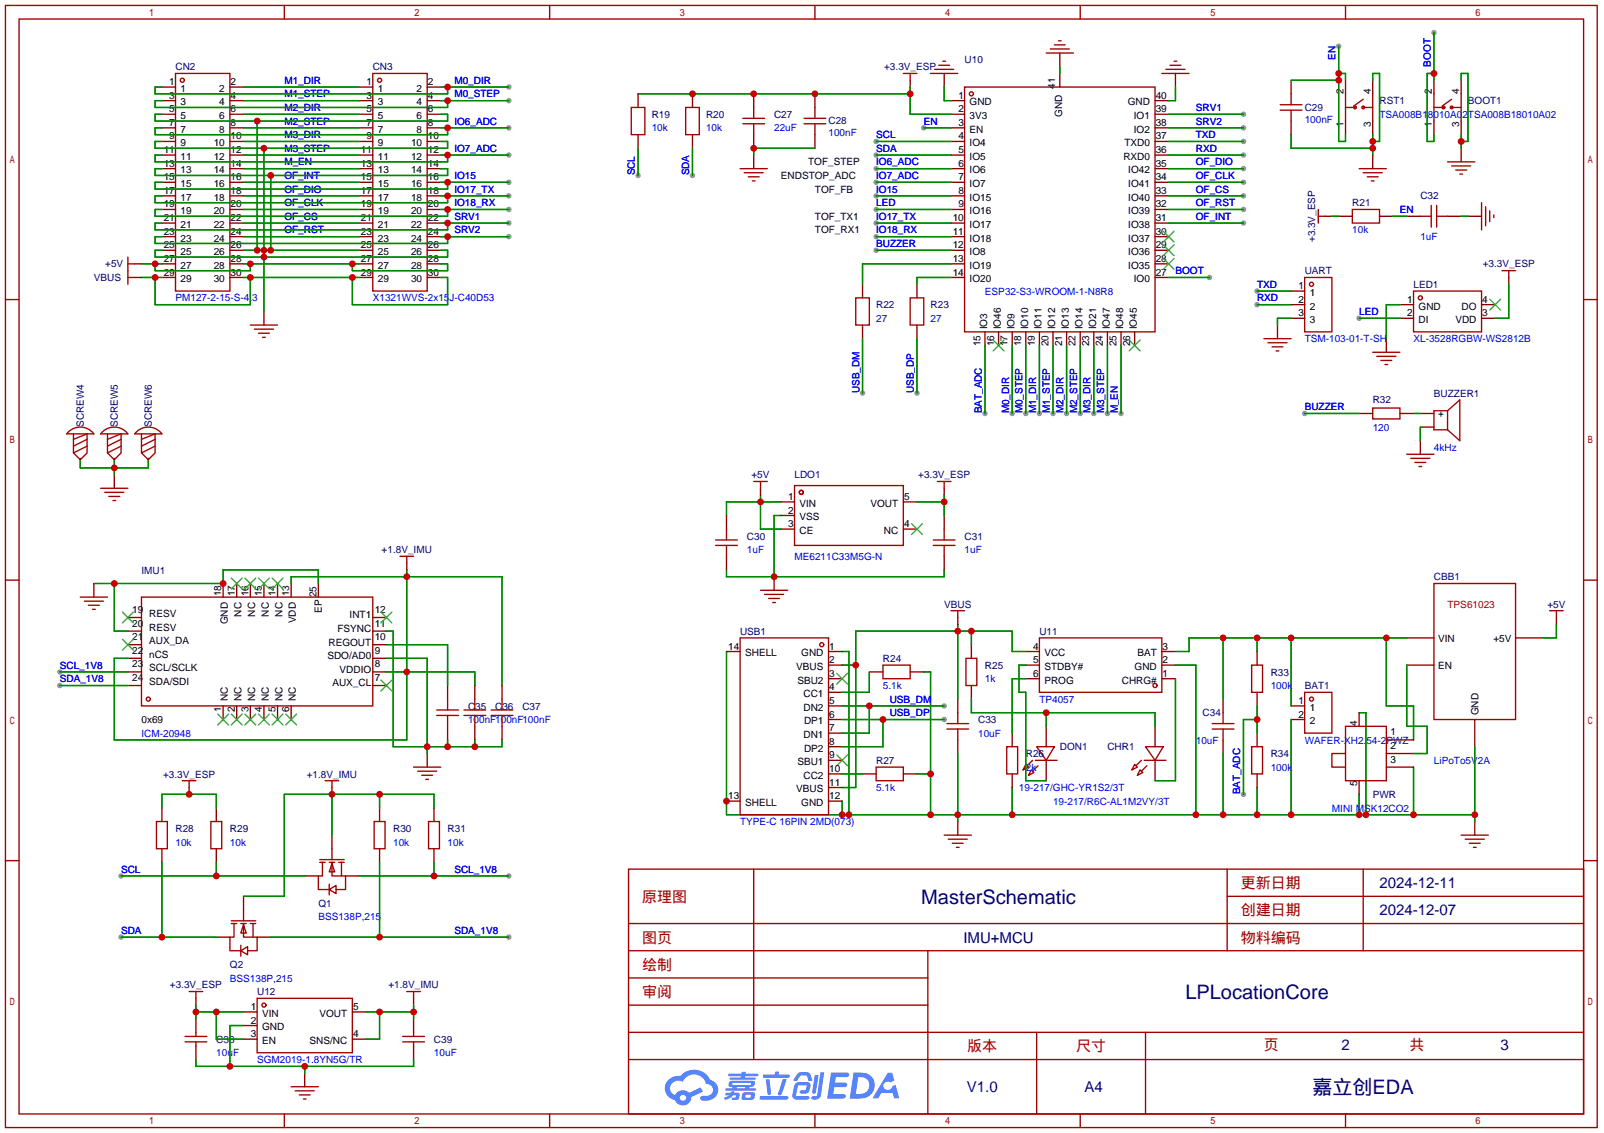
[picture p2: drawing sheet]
<svg xmlns="http://www.w3.org/2000/svg" width="299mm" height="212mm" viewBox="0 0 299 212" stroke-linecap="round" stroke-linejoin="round" font-family="sans-serif">
<defs><g id="words">
<g font-size="3.7" fill="#000080">
<text x="172" y="168.7">MasterSchematic</text>
<text x="221.3" y="186.5">LPLocationCore</text>
<text x="245.1" y="204.3">嘉立创EDA</text>
</g>
<g font-size="2.8" fill="#a00000">
<text x="231.6" y="165.9">更新日期</text>
<text x="119.9" y="168.4">原理图</text>
<text x="231.6" y="170.9">创建日期</text>
<text x="119.9" y="176">图页</text>
<text x="231.6" y="176">物料编码</text>
<text x="119.9" y="181.1">绘制</text>
<text x="119.9" y="186.2">审阅</text>
<text x="180.6" y="196.3">版本</text>
<text x="200.9" y="196.3">尺寸</text>
<text x="236" y="196.1">页</text>
<text x="263.1" y="196.1">共</text>
</g>
<g font-size="2.8" fill="#000080">
<text x="257.6" y="165.9">2024-12-11</text>
<text x="257.6" y="170.9">2024-12-07</text>
<text x="179.9" y="176">IMU+MCU</text>
<text x="250.4" y="196.1">2</text>
<text x="280.1" y="196.1">3</text>
<text x="180.5" y="204">V1.0</text>
<text x="202.5" y="204">A4</text>
</g>
<g font-size="1.9" fill="#000080">
<text x="180.1" y="11.8">U10</text>
<text x="32.8" y="13.1">CN2</text>
<text x="69.6" y="13.1">CN3</text>
<text x="165.1" y="13.1">+3.3V_ESP</text>
<text x="121.7" y="22">R19</text>
<text x="131.8" y="22">R20</text>
<text x="144.5" y="22">C27</text>
<text x="154.7" y="23.2">C28</text>
<text x="243.6" y="20.6">C29</text>
<text x="257.6" y="19.5">RST1</text>
<text x="274.1" y="19.5">BOOT1</text>
<text x="252.5" y="38.5">R21</text>
<text x="265.2" y="37.2">C32</text>
<text x="245.5" y="45.2" transform="rotate(-90 245.5 45.2)">+3.3V_ESP</text>
<text x="17.5" y="52.5">VBUS</text>
<text x="19.6" y="49.9">+5V</text>
<text x="243.6" y="51.2">UART</text>
<text x="263.9" y="53.8">LED1</text>
<text x="276.8" y="49.9">+3.3V_ESP</text>
<text x="163.6" y="57.6">R22</text>
<text x="173.7" y="57.6">R23</text>
<text x="256.3" y="75.3">R32</text>
<text x="267.7" y="74.1">BUZZER1</text>
<text x="15.7" y="79.8" transform="rotate(-90 15.7 79.8)">SCREW4</text>
<text x="22" y="79.8" transform="rotate(-90 22 79.8)">SCREW5</text>
<text x="28.4" y="79.8" transform="rotate(-90 28.4 79.8)">SCREW6</text>
<text x="140.3" y="89.3">+5V</text>
<text x="148.3" y="89.3">LDO1</text>
<text x="171.4" y="89.3">+3.3V_ESP</text>
<text x="139.4" y="100.7">C30</text>
<text x="180.1" y="100.7">C31</text>
<text x="26.4" y="107.1">IMU1</text>
<text x="71.3" y="103.3">+1.8V_IMU</text>
<text x="176.3" y="113.4">VBUS</text>
<text x="267.7" y="108.4">CBB1</text>
<text x="288.9" y="113.4">+5V</text>
<text x="138.2" y="118.5">USB1</text>
<text x="194.1" y="118.5">U11</text>
<text x="164.8" y="123.6">R24</text>
<text x="183.9" y="124.9">R25</text>
<text x="237.2" y="126.1">R33</text>
<text x="243.6" y="128.7">BAT1</text>
<text x="87.4" y="132.5">C35</text>
<text x="92.5" y="132.5">C36</text>
<text x="97.5" y="132.5">C37</text>
<text x="182.6" y="135">C33</text>
<text x="224.5" y="133.8">C34</text>
<text x="163.6" y="142.7">R27</text>
<text x="191.5" y="141.4">R26</text>
<text x="197.9" y="140.1">DON1</text>
<text x="206.8" y="140.1">CHR1</text>
<text x="237.2" y="141.4">R34</text>
<text x="30.5" y="145.2">+3.3V_ESP</text>
<text x="57.3" y="145.2">+1.8V_IMU</text>
<text x="256.3" y="149">PWR</text>
<text x="32.8" y="155.4">R28</text>
<text x="42.9" y="155.4">R29</text>
<text x="73.4" y="155.4">R30</text>
<text x="83.6" y="155.4">R31</text>
<text x="59.4" y="169.3">Q1</text>
<text x="31.7" y="184.6">+3.3V_ESP</text>
<text x="42.9" y="180.8">Q2</text>
<text x="48" y="185.8">U12</text>
<text x="72.5" y="184.6">+1.8V_IMU</text>
<text x="40.4" y="194.7">C38</text>
<text x="81" y="194.7">C39</text>
</g>
<g font-size="1.9" fill="#00f">
<text x="249.3" y="11.2" transform="rotate(-90 249.3 11.2)">EN</text>
<text x="53.1" y="15.7">M1_DIR</text>
<text x="84.8" y="15.7">M0_DIR</text>
<text x="267.1" y="12.4" transform="rotate(-90 267.1 12.4)">BOOT</text>
<text x="53.1" y="23.3">M2_STEP</text>
<text x="53.1" y="20.7">M2_DIR</text>
<text x="53.1" y="18.2">M1_STEP</text>
<text x="84.8" y="18.2">M0_STEP</text>
<text x="84.8" y="23.3">IO6_ADC</text>
<text x="172.5" y="23.3">EN</text>
<text x="223.3" y="20.7">SRV1</text>
<text x="223.3" y="23.3">SRV2</text>
<text x="243.6" y="22.9">100nF</text>
<text x="257.6" y="22">TSA008B18010A02</text>
<text x="274.1" y="22">TSA008B18010A02</text>
<text x="53.1" y="28.4">M3_STEP</text>
<text x="53.1" y="25.8">M3_DIR</text>
<text x="84.8" y="28.4">IO7_ADC</text>
<text x="121.7" y="24.5">10k</text>
<text x="131.8" y="24.5">10k</text>
<text x="144.5" y="24.5">22uF</text>
<text x="154.7" y="25.5">100nF</text>
<text x="163.6" y="25.8">SCL</text>
<text x="163.6" y="28.4">SDA</text>
<text x="223.3" y="25.8">TXD</text>
<text x="223.3" y="28.4">RXD</text>
<text x="53.1" y="33.4">OF_INT</text>
<text x="53.1" y="36">OF_DIO</text>
<text x="53.1" y="30.9">M_EN</text>
<text x="84.8" y="33.4">IO15</text>
<text x="84.8" y="36">IO17_TX</text>
<text x="118.5" y="32.8" transform="rotate(-90 118.5 32.8)">SCL</text>
<text x="128.7" y="32.8" transform="rotate(-90 128.7 32.8)">SDA</text>
<text x="163.6" y="30.9">IO6_ADC</text>
<text x="163.6" y="33.4">IO7_ADC</text>
<text x="163.6" y="36">IO15</text>
<text x="223.3" y="36">OF_CS</text>
<text x="223.3" y="33.4">OF_CLK</text>
<text x="223.3" y="30.9">OF_DIO</text>
<text x="53.1" y="38.5">OF_CLK</text>
<text x="53.1" y="41.1">OF_CS</text>
<text x="84.8" y="41.1">SRV1</text>
<text x="84.8" y="38.5">IO18_RX</text>
<text x="163.6" y="38.5">LED</text>
<text x="163.6" y="41.1">IO17_TX</text>
<text x="223.3" y="41.1">OF_INT</text>
<text x="223.3" y="38.5">OF_RST</text>
<text x="261.4" y="39.8">EN</text>
<text x="53.1" y="43.6">OF_RST</text>
<text x="84.8" y="43.6">SRV2</text>
<text x="163.6" y="43.6">IO18_RX</text>
<text x="163.6" y="46.1">BUZZER</text>
<text x="252.5" y="43.6">10k</text>
<text x="265.2" y="44.9">1uF</text>
<text x="219.5" y="51.2">BOOT</text>
<text x="234.7" y="53.8">TXD</text>
<text x="32.8" y="56.3">PM127-2-15-S-4.3</text>
<text x="69.6" y="56.3">X1321WVS-2x15J-C40D53</text>
<text x="183.9" y="55">ESP32-S3-WROOM-1-N8R8</text>
<text x="234.7" y="56.3">RXD</text>
<text x="253.7" y="58.8">LED</text>
<text x="163.6" y="60.1">27</text>
<text x="173.7" y="60.1">27</text>
<text x="243.6" y="63.9">TSM-103-01-T-SH</text>
<text x="263.9" y="63.9">XL-3528RGBW-WS2812B</text>
<text x="160.4" y="73.4" transform="rotate(-90 160.4 73.4)">USB_DM</text>
<text x="170.6" y="73.4" transform="rotate(-90 170.6 73.4)">USB_DP</text>
<text x="183.3" y="77.2" transform="rotate(-90 183.3 77.2)">BAT_ADC</text>
<text x="188.4" y="77.2" transform="rotate(-90 188.4 77.2)">M0_DIR</text>
<text x="190.9" y="77.2" transform="rotate(-90 190.9 77.2)">M0_STEP</text>
<text x="193.5" y="77.2" transform="rotate(-90 193.5 77.2)">M1_DIR</text>
<text x="196" y="77.2" transform="rotate(-90 196 77.2)">M1_STEP</text>
<text x="198.5" y="77.2" transform="rotate(-90 198.5 77.2)">M2_DIR</text>
<text x="201.1" y="77.2" transform="rotate(-90 201.1 77.2)">M2_STEP</text>
<text x="203.6" y="77.2" transform="rotate(-90 203.6 77.2)">M3_DIR</text>
<text x="206.2" y="77.2" transform="rotate(-90 206.2 77.2)">M3_STEP</text>
<text x="208.7" y="77.2" transform="rotate(-90 208.7 77.2)">M_EN</text>
<text x="243.6" y="76.6">BUZZER</text>
<text x="256.3" y="80.4">120</text>
<text x="267.7" y="84.2">4kHz</text>
<text x="139.4" y="103.3">1uF</text>
<text x="148.3" y="104.6">ME6211C33M5G-N</text>
<text x="180.1" y="103.3">1uF</text>
<text x="11.2" y="124.9">SCL_1V8</text>
<text x="11.2" y="127.4">SDA_1V8</text>
<text x="164.8" y="128.7">5.1k</text>
<text x="166.1" y="131.2">USB_DM</text>
<text x="183.9" y="127.4">1k</text>
<text x="194.1" y="131.2">TP4057</text>
<text x="237.2" y="128.7">100k</text>
<text x="26.4" y="137.6">ICM-20948</text>
<text x="87.4" y="135">100nF100nF100nF</text>
<text x="166.1" y="133.8">USB_DP</text>
<text x="182.6" y="137.6">10uF</text>
<text x="191.5" y="143.9">2k</text>
<text x="223.3" y="138.8">10uF</text>
<text x="237.2" y="143.9">100k</text>
<text x="243.6" y="138.8">WAFER-XH2.54-2PWZ</text>
<text x="267.7" y="142.7">LiPoTo5V2A</text>
<text x="163.6" y="147.7">5.1k</text>
<text x="190.2" y="147.7">19-217/GHC-YR1S2/3T</text>
<text x="231.6" y="148.3" transform="rotate(-90 231.6 148.3)">BAT_ADC</text>
<text x="138.2" y="154.1">TYPE-C 16PIN 2MD(073)</text>
<text x="196.6" y="150.3">19-217/R6C-AL1M2VY/3T</text>
<text x="248.7" y="151.5">MINI MSK12CO2</text>
<text x="32.8" y="157.9">10k</text>
<text x="42.9" y="157.9">10k</text>
<text x="73.4" y="157.9">10k</text>
<text x="83.6" y="157.9">10k</text>
<text x="22.6" y="163">SCL</text>
<text x="84.8" y="163">SCL_1V8</text>
<text x="59.4" y="171.9">BSS138P,215</text>
<text x="22.6" y="174.4">SDA</text>
<text x="84.8" y="174.4">SDA_1V8</text>
<text x="42.9" y="183.3">BSS138P,215</text>
<text x="40.4" y="197.3">10uF</text>
<text x="81" y="197.3">10uF</text>
<text x="48" y="198.5">SGM2019-1.8YN5G/TR</text>
</g>
<g font-size="1.9">
<text x="31.6" y="15.9">1</text>
<text x="33.7" y="17.2">1</text>
<text x="40.9" y="17.2">2</text>
<text x="43.1" y="15.9">2</text>
<text x="68.4" y="15.9">1</text>
<text x="70.5" y="17.2">1</text>
<text x="77.8" y="17.2">2</text>
<text x="79.9" y="15.9">2</text>
<text x="197" y="16.6" transform="rotate(-90 197 16.6)">41</text>
<text x="250.8" y="17.5" transform="rotate(-90 250.8 17.5)">2</text>
<text x="255.9" y="17.5" transform="rotate(-90 255.9 17.5)">4</text>
<text x="267.3" y="17.5" transform="rotate(-90 267.3 17.5)">2</text>
<text x="272.4" y="17.5" transform="rotate(-90 272.4 17.5)">4</text>
<text x="31.6" y="18.4">3</text>
<text x="31.6" y="21">5</text>
<text x="31.6" y="23.5">7</text>
<text x="33.7" y="19.7">3</text>
<text x="33.7" y="22.2">5</text>
<text x="40.9" y="22.2">6</text>
<text x="40.9" y="19.7">4</text>
<text x="43.1" y="23.5">8</text>
<text x="43.1" y="21">6</text>
<text x="43.1" y="18.4">4</text>
<text x="68.4" y="18.4">3</text>
<text x="68.4" y="21">5</text>
<text x="68.4" y="23.5">7</text>
<text x="70.5" y="19.7">3</text>
<text x="70.5" y="22.2">5</text>
<text x="77.8" y="22.2">6</text>
<text x="77.8" y="19.7">4</text>
<text x="79.9" y="23.5">8</text>
<text x="79.9" y="21">6</text>
<text x="79.9" y="18.4">4</text>
<text x="178.9" y="18.4">1</text>
<text x="178.9" y="21">2</text>
<text x="178.9" y="23.5">3</text>
<text x="181" y="19.7">GND</text>
<text x="181" y="22.2">3V3</text>
<text x="198.3" y="21.8" transform="rotate(-90 198.3 21.8)">GND</text>
<text x="210.6" y="19.7">GND</text>
<text x="211.7" y="22.2">IO1</text>
<text x="215.8" y="23.5">38</text>
<text x="215.8" y="21">39</text>
<text x="215.8" y="18.4">40</text>
<text x="250.8" y="23.6" transform="rotate(-90 250.8 23.6)">1</text>
<text x="255.9" y="23.6" transform="rotate(-90 255.9 23.6)">3</text>
<text x="267.3" y="23.6" transform="rotate(-90 267.3 23.6)">1</text>
<text x="272.4" y="23.6" transform="rotate(-90 272.4 23.6)">3</text>
<text x="30.6" y="28.6">11</text>
<text x="31.6" y="26">9</text>
<text x="33.7" y="24.8">7</text>
<text x="33.7" y="27.3">9</text>
<text x="33.7" y="29.9">11</text>
<text x="39.9" y="29.9">12</text>
<text x="39.9" y="27.3">10</text>
<text x="40.9" y="24.8">8</text>
<text x="43.1" y="28.6">12</text>
<text x="43.1" y="26">10</text>
<text x="67.4" y="28.6">11</text>
<text x="68.4" y="26">9</text>
<text x="70.5" y="24.8">7</text>
<text x="70.5" y="27.3">9</text>
<text x="70.5" y="29.9">11</text>
<text x="76.7" y="29.9">12</text>
<text x="76.7" y="27.3">10</text>
<text x="77.8" y="24.8">8</text>
<text x="79.9" y="28.6">12</text>
<text x="79.9" y="26">10</text>
<text x="178.9" y="26">4</text>
<text x="178.9" y="28.6">5</text>
<text x="181" y="24.8">EN</text>
<text x="181" y="27.3">IO4</text>
<text x="181" y="29.9">IO5</text>
<text x="209.7" y="29.9">RXD0</text>
<text x="209.9" y="27.3">TXD0</text>
<text x="211.7" y="24.8">IO2</text>
<text x="215.8" y="28.6">36</text>
<text x="215.8" y="26">37</text>
<text x="30.6" y="31.1">13</text>
<text x="30.6" y="33.7">15</text>
<text x="33.7" y="32.4">13</text>
<text x="33.7" y="34.9">15</text>
<text x="39.9" y="34.9">16</text>
<text x="39.9" y="32.4">14</text>
<text x="43.1" y="33.7">16</text>
<text x="43.1" y="31.1">14</text>
<text x="67.4" y="31.1">13</text>
<text x="67.4" y="33.7">15</text>
<text x="70.5" y="32.4">13</text>
<text x="70.5" y="34.9">15</text>
<text x="76.7" y="34.9">16</text>
<text x="76.7" y="32.4">14</text>
<text x="79.9" y="33.7">16</text>
<text x="79.9" y="31.1">14</text>
<text x="145.8" y="33.4">ENDSTOP_ADC</text>
<text x="150.9" y="30.9">TOF_STEP</text>
<text x="152.1" y="36">TOF_FB</text>
<text x="178.9" y="31.1">6</text>
<text x="178.9" y="33.7">7</text>
<text x="181" y="32.4">IO6</text>
<text x="181" y="34.9">IO7</text>
<text x="210.7" y="34.9">IO41</text>
<text x="210.7" y="32.4">IO42</text>
<text x="215.8" y="33.7">34</text>
<text x="215.8" y="31.1">35</text>
<text x="30.6" y="36.2">17</text>
<text x="30.6" y="38.7">19</text>
<text x="30.6" y="41.3">21</text>
<text x="33.7" y="37.5">17</text>
<text x="33.7" y="40">19</text>
<text x="39.9" y="40">20</text>
<text x="39.9" y="37.5">18</text>
<text x="43.1" y="41.3">22</text>
<text x="43.1" y="38.7">20</text>
<text x="43.1" y="36.2">18</text>
<text x="67.4" y="36.2">17</text>
<text x="67.4" y="38.7">19</text>
<text x="67.4" y="41.3">21</text>
<text x="70.5" y="37.5">17</text>
<text x="70.5" y="40">19</text>
<text x="76.7" y="40">20</text>
<text x="76.7" y="37.5">18</text>
<text x="79.9" y="41.3">22</text>
<text x="79.9" y="38.7">20</text>
<text x="79.9" y="36.2">18</text>
<text x="152.1" y="41.1">TOF_TX1</text>
<text x="177.9" y="41.3">10</text>
<text x="178.9" y="36.2">8</text>
<text x="178.9" y="38.7">9</text>
<text x="181" y="37.5">IO15</text>
<text x="181" y="40">IO16</text>
<text x="210.7" y="40">IO39</text>
<text x="210.7" y="37.5">IO40</text>
<text x="215.8" y="41.3">31</text>
<text x="215.8" y="38.7">32</text>
<text x="215.8" y="36.2">33</text>
<text x="30.6" y="43.8">23</text>
<text x="30.6" y="46.4">25</text>
<text x="33.7" y="42.6">21</text>
<text x="33.7" y="45.1">23</text>
<text x="33.7" y="47.6">25</text>
<text x="39.9" y="47.6">26</text>
<text x="39.9" y="45.1">24</text>
<text x="39.9" y="42.6">22</text>
<text x="43.1" y="46.4">26</text>
<text x="43.1" y="43.8">24</text>
<text x="67.4" y="43.8">23</text>
<text x="67.4" y="46.4">25</text>
<text x="70.5" y="42.6">21</text>
<text x="70.5" y="45.1">23</text>
<text x="70.5" y="47.6">25</text>
<text x="76.7" y="47.6">26</text>
<text x="76.7" y="45.1">24</text>
<text x="76.7" y="42.6">22</text>
<text x="79.9" y="46.4">26</text>
<text x="79.9" y="43.8">24</text>
<text x="152.1" y="43.6">TOF_RX1</text>
<text x="177.9" y="43.8">11</text>
<text x="177.9" y="46.4">12</text>
<text x="181" y="42.6">IO17</text>
<text x="181" y="45.1">IO18</text>
<text x="181" y="47.6">IO8</text>
<text x="210.7" y="47.6">IO36</text>
<text x="210.7" y="45.1">IO37</text>
<text x="210.7" y="42.6">IO38</text>
<text x="215.8" y="46.4">29</text>
<text x="215.8" y="43.8">30</text>
<text x="30.6" y="48.9">27</text>
<text x="30.6" y="51.4">29</text>
<text x="33.7" y="50.2">27</text>
<text x="33.7" y="52.7">29</text>
<text x="39.9" y="52.7">30</text>
<text x="39.9" y="50.2">28</text>
<text x="43.1" y="51.4">30</text>
<text x="43.1" y="48.9">28</text>
<text x="67.4" y="48.9">27</text>
<text x="67.4" y="51.4">29</text>
<text x="70.5" y="50.2">27</text>
<text x="70.5" y="52.7">29</text>
<text x="76.7" y="52.7">30</text>
<text x="76.7" y="50.2">28</text>
<text x="79.9" y="51.4">30</text>
<text x="79.9" y="48.9">28</text>
<text x="177.9" y="48.9">13</text>
<text x="177.9" y="51.4">14</text>
<text x="181" y="50.2">IO19</text>
<text x="181" y="52.7">IO20</text>
<text x="210.7" y="50.2">IO35</text>
<text x="211.7" y="52.7">IO0</text>
<text x="215.8" y="51.4">27</text>
<text x="215.8" y="48.9">28</text>
<text x="242.4" y="54">1</text>
<text x="242.4" y="56.5">2</text>
<text x="242.4" y="59.1">3</text>
<text x="244.5" y="55.3">1</text>
<text x="244.5" y="57.8">2</text>
<text x="262.7" y="56.5">1</text>
<text x="262.7" y="59.1">2</text>
<text x="264.8" y="57.8">GND</text>
<text x="272.9" y="57.8">DO</text>
<text x="276.7" y="59.1">3</text>
<text x="276.7" y="56.5">4</text>
<text x="183" y="64.7" transform="rotate(-90 183 64.7)">15</text>
<text x="184.3" y="61.5" transform="rotate(-90 184.3 61.5)">IO3</text>
<text x="185.6" y="64.7" transform="rotate(-90 185.6 64.7)">16</text>
<text x="186.9" y="61.5" transform="rotate(-90 186.9 61.5)">IO46</text>
<text x="188.1" y="64.7" transform="rotate(-90 188.1 64.7)">17</text>
<text x="189.4" y="61.5" transform="rotate(-90 189.4 61.5)">IO9</text>
<text x="190.7" y="64.7" transform="rotate(-90 190.7 64.7)">18</text>
<text x="191.9" y="61.5" transform="rotate(-90 191.9 61.5)">IO10</text>
<text x="193.2" y="64.7" transform="rotate(-90 193.2 64.7)">19</text>
<text x="194.5" y="61.5" transform="rotate(-90 194.5 61.5)">IO11</text>
<text x="195.7" y="64.7" transform="rotate(-90 195.7 64.7)">20</text>
<text x="197" y="61.5" transform="rotate(-90 197 61.5)">IO12</text>
<text x="198.3" y="64.7" transform="rotate(-90 198.3 64.7)">21</text>
<text x="199.6" y="61.5" transform="rotate(-90 199.6 61.5)">IO13</text>
<text x="200.8" y="64.7" transform="rotate(-90 200.8 64.7)">22</text>
<text x="202.1" y="61.5" transform="rotate(-90 202.1 61.5)">IO14</text>
<text x="203.4" y="64.7" transform="rotate(-90 203.4 64.7)">23</text>
<text x="204.6" y="61.5" transform="rotate(-90 204.6 61.5)">IO21</text>
<text x="205.9" y="64.7" transform="rotate(-90 205.9 64.7)">24</text>
<text x="207.2" y="61.5" transform="rotate(-90 207.2 61.5)">IO47</text>
<text x="208.4" y="64.7" transform="rotate(-90 208.4 64.7)">25</text>
<text x="209.7" y="61.5" transform="rotate(-90 209.7 61.5)">IO48</text>
<text x="211" y="64.7" transform="rotate(-90 211 64.7)">26</text>
<text x="212.3" y="61.5" transform="rotate(-90 212.3 61.5)">IO45</text>
<text x="244.5" y="60.3">3</text>
<text x="264.8" y="60.3">DI</text>
<text x="271.7" y="60.3">VDD</text>
<text x="268.5" y="77.9">+</text>
<text x="147.2" y="93.4">1</text>
<text x="147.2" y="95.9">2</text>
<text x="149.3" y="94.6">VIN</text>
<text x="162.5" y="94.6">VOUT</text>
<text x="168.8" y="93.4">5</text>
<text x="147.2" y="98.4">3</text>
<text x="149.3" y="97.2">VSS</text>
<text x="149.3" y="99.7">CE</text>
<text x="165" y="99.7">NC</text>
<text x="168.8" y="98.4">4</text>
<text x="41.3" y="111.4" transform="rotate(-90 41.3 111.4)">18</text>
<text x="43.8" y="111.4" transform="rotate(-90 43.8 111.4)">17</text>
<text x="46.4" y="111.4" transform="rotate(-90 46.4 111.4)">16</text>
<text x="48.9" y="111.4" transform="rotate(-90 48.9 111.4)">15</text>
<text x="51.4" y="111.4" transform="rotate(-90 51.4 111.4)">14</text>
<text x="54" y="111.4" transform="rotate(-90 54 111.4)">13</text>
<text x="59.1" y="111.5" transform="rotate(-90 59.1 111.5)">25</text>
<text x="24.7" y="114.5">19</text>
<text x="24.7" y="117">20</text>
<text x="24.7" y="119.5">21</text>
<text x="27.8" y="115.2">RESV</text>
<text x="27.8" y="117.8">RESV</text>
<text x="42.6" y="116.6" transform="rotate(-90 42.6 116.6)">GND</text>
<text x="45.1" y="115.1" transform="rotate(-90 45.1 115.1)">NC</text>
<text x="47.6" y="115.1" transform="rotate(-90 47.6 115.1)">NC</text>
<text x="50.2" y="115.1" transform="rotate(-90 50.2 115.1)">NC</text>
<text x="52.7" y="115.1" transform="rotate(-90 52.7 115.1)">NC</text>
<text x="55.3" y="116.4" transform="rotate(-90 55.3 116.4)">VDD</text>
<text x="60.1" y="114.5" transform="rotate(-90 60.1 114.5)">EP</text>
<text x="63" y="118">FSYNC</text>
<text x="65.3" y="115.5">INT1</text>
<text x="70" y="119.5">10</text>
<text x="70" y="117">11</text>
<text x="70" y="114.5">12</text>
<text x="268.5" y="119.8">VIN</text>
<text x="278.8" y="119.8">+5V</text>
<text x="24.7" y="122.1">22</text>
<text x="24.7" y="124.6">23</text>
<text x="27.8" y="120.3">AUX_DA</text>
<text x="27.8" y="122.8">nCS</text>
<text x="27.8" y="125.4">SCL/SCLK</text>
<text x="61.1" y="123.1">SDO/AD0</text>
<text x="61.3" y="120.6">REGOUT</text>
<text x="63.4" y="125.6">VDDIO</text>
<text x="70" y="124.6">8</text>
<text x="70" y="122.1">9</text>
<text x="136" y="121.3">14</text>
<text x="139.1" y="122.6">SHELL</text>
<text x="148.7" y="125.1">VBUS</text>
<text x="149.6" y="122.6">GND</text>
<text x="154.8" y="121.3">1</text>
<text x="154.8" y="123.8">2</text>
<text x="192.9" y="121.3">4</text>
<text x="192.9" y="123.8">5</text>
<text x="195" y="122.6">VCC</text>
<text x="195" y="125.1">STDBY#</text>
<text x="211.8" y="125.1">GND</text>
<text x="212.3" y="122.6">BAT</text>
<text x="217" y="123.8">2</text>
<text x="217" y="121.3">3</text>
<text x="268.5" y="124.9">EN</text>
<text x="24.7" y="127.2">24</text>
<text x="27.8" y="127.9">SDA/SDI</text>
<text x="42.6" y="130.9" transform="rotate(-90 42.6 130.9)">NC</text>
<text x="45.1" y="130.9" transform="rotate(-90 45.1 130.9)">NC</text>
<text x="47.6" y="130.9" transform="rotate(-90 47.6 130.9)">NC</text>
<text x="50.2" y="130.9" transform="rotate(-90 50.2 130.9)">NC</text>
<text x="52.7" y="130.9" transform="rotate(-90 52.7 130.9)">NC</text>
<text x="55.3" y="130.9" transform="rotate(-90 55.3 130.9)">NC</text>
<text x="62.1" y="128.2">AUX_CL</text>
<text x="70" y="127.2">7</text>
<text x="148.9" y="127.6">SBU2</text>
<text x="150" y="130.2">CC1</text>
<text x="154.8" y="126.4">3</text>
<text x="154.8" y="128.9">4</text>
<text x="154.8" y="131.5">5</text>
<text x="192.9" y="126.4">6</text>
<text x="195" y="127.6">PROG</text>
<text x="209.4" y="127.6">CHRG#</text>
<text x="217" y="126.4">1</text>
<text x="242.4" y="131.5">1</text>
<text x="26.4" y="135">0x69</text>
<text x="41.3" y="133" transform="rotate(-90 41.3 133)">1</text>
<text x="43.8" y="133" transform="rotate(-90 43.8 133)">2</text>
<text x="46.4" y="133" transform="rotate(-90 46.4 133)">3</text>
<text x="48.9" y="133" transform="rotate(-90 48.9 133)">4</text>
<text x="51.4" y="133" transform="rotate(-90 51.4 133)">5</text>
<text x="54" y="133" transform="rotate(-90 54 133)">6</text>
<text x="150" y="132.7">DN2</text>
<text x="150" y="137.8">DN1</text>
<text x="150.1" y="135.3">DP1</text>
<text x="154.8" y="134">6</text>
<text x="154.8" y="136.5">7</text>
<text x="242.4" y="134">2</text>
<text x="244.5" y="132.7">1</text>
<text x="244.5" y="135.3">2</text>
<text x="253.4" y="135.6" transform="rotate(-90 253.4 135.6)">4</text>
<text x="259.6" y="137.3">1</text>
<text x="276" y="133.6" transform="rotate(-90 276 133.6)">GND</text>
<text x="148.9" y="142.9">SBU1</text>
<text x="150.1" y="140.3">DP2</text>
<text x="154.8" y="139.1">8</text>
<text x="154.8" y="141.6">9</text>
<text x="259.6" y="142.4">3</text>
<text x="259.6" y="139.9">2</text>
<text x="136" y="149.2">13</text>
<text x="148.7" y="148">VBUS</text>
<text x="150" y="145.4">CC2</text>
<text x="154.8" y="144.2">10</text>
<text x="154.8" y="146.7">11</text>
<text x="154.8" y="149.2">12</text>
<text x="253.4" y="146.8" transform="rotate(-90 253.4 146.8)">5</text>
<text x="139.1" y="150.5">SHELL</text>
<text x="149.6" y="150.5">GND</text>
<text x="46.8" y="188.6">1</text>
<text x="46.8" y="191.1">2</text>
<text x="48.9" y="189.9">VIN</text>
<text x="59.7" y="189.9">VOUT</text>
<text x="65.9" y="188.6">5</text>
<text x="46.8" y="193.7">3</text>
<text x="48.9" y="192.4">GND</text>
<text x="48.9" y="195">EN</text>
<text x="57.8" y="195">SNS/NC</text>
<text x="65.9" y="193.7">4</text>
</g>
<text font-size="1.9" fill="#a00000" x="270.3" y="113.4">TPS61023</text>
</g></defs>
<g fill="#999">
<circle cx="225.8" cy="51.8" r=".51"/>
<circle cx="172.5" cy="23.9" r=".51"/>
<circle cx="267.7" cy="6.1" r=".51"/>
<circle cx="249.9" cy="8.6" r=".51"/>
<circle cx="161" cy="73.4" r=".51"/>
<circle cx="171.2" cy="73.4" r=".51"/>
<circle cx="189" cy="77.2" r=".51"/>
<circle cx="191.5" cy="77.2" r=".51"/>
<circle cx="194.1" cy="77.2" r=".51"/>
<circle cx="196.6" cy="77.2" r=".51"/>
<circle cx="199.1" cy="77.2" r=".51"/>
<circle cx="201.7" cy="77.2" r=".51"/>
<circle cx="204.2" cy="77.2" r=".51"/>
<circle cx="206.8" cy="77.2" r=".51"/>
<circle cx="209.3" cy="77.2" r=".51"/>
<circle cx="232.2" cy="41.7" r=".51"/>
<circle cx="232.2" cy="39.1" r=".51"/>
<circle cx="232.2" cy="36.6" r=".51"/>
<circle cx="232.2" cy="34" r=".51"/>
<circle cx="232.2" cy="31.5" r=".51"/>
<circle cx="163.6" cy="26.4" r=".51"/>
<circle cx="163.6" cy="29" r=".51"/>
<circle cx="163.6" cy="31.5" r=".51"/>
<circle cx="163.6" cy="34" r=".51"/>
<circle cx="163.6" cy="36.6" r=".51"/>
<circle cx="129.3" cy="32.8" r=".51"/>
<circle cx="119.1" cy="32.8" r=".51"/>
<circle cx="232.2" cy="21.3" r=".51"/>
<circle cx="232.2" cy="23.9" r=".51"/>
<circle cx="11.2" cy="128" r=".51"/>
<circle cx="11.2" cy="125.5" r=".51"/>
<circle cx="95" cy="163.6" r=".51"/>
<circle cx="95" cy="175" r=".51"/>
<circle cx="22.6" cy="163.6" r=".51"/>
<circle cx="22.6" cy="175" r=".51"/>
<circle cx="176.3" cy="131.8" r=".51"/>
<circle cx="176.3" cy="134.4" r=".51"/>
<circle cx="95" cy="16.3" r=".51"/>
<circle cx="95" cy="18.8" r=".51"/>
<circle cx="95" cy="23.9" r=".51"/>
<circle cx="163.6" cy="39.1" r=".51"/>
<circle cx="163.6" cy="41.7" r=".51"/>
<circle cx="95" cy="41.7" r=".51"/>
<circle cx="95" cy="44.2" r=".51"/>
<circle cx="95" cy="29" r=".51"/>
<circle cx="95" cy="34" r=".51"/>
<circle cx="95" cy="36.6" r=".51"/>
<circle cx="95" cy="39.1" r=".51"/>
<circle cx="232.2" cy="26.4" r=".51"/>
<circle cx="232.2" cy="29" r=".51"/>
<circle cx="234.7" cy="54.4" r=".51"/>
<circle cx="234.7" cy="56.9" r=".51"/>
<circle cx="253.7" cy="59.4" r=".51"/>
<circle cx="163.6" cy="44.2" r=".51"/>
<circle cx="163.6" cy="46.7" r=".51"/>
<circle cx="243.6" cy="77.2" r=".51"/>
<circle cx="183.9" cy="77.2" r=".51"/>
<circle cx="232.2" cy="148.3" r=".51"/>
</g>
<g fill="none" stroke="#a10000" stroke-width=".25">
<path d="M1 1h297.2v209.6h-297.2zM3.6 3.6h292.1v204.4h-292.1zM53.1 1v2.6M102.6 1v2.6M152.1 1v2.6M201.7 1v2.6M251.2 1v2.6M1 55.9h2.6M295.7 55.9h2.5M1 108.3h2.6M295.7 108.3h2.5M1 160.7h2.6"/>
<path d="M117.3 162.3h178.4v45.7h-178.4zM117.3 177.5h178.4M117.3 172.5h178.4M140.7 162.3v35.6M173.2 177.5v30.5M229.1 162.3v15.2M229.1 167.4h66.6M254.5 162.3v15.2M295.7 160.7h2.5M117.3 182.6h55.9M117.3 197.9h178.4M117.3 192.8h178.4"/>
<path d="M117.3 187.7h55.9M193.5 192.8v15.2M213.9 192.8v15.2M53.1 208v2.6M102.6 208v2.6M152.1 208v2.6M201.7 208v2.6M251.2 208v2.6"/>
</g>
<g fill="#5487ff">
<path d="M155.2 200.3h2.1a.97 .97 0 0 1 1.2 .4 .53 .53 0 0 1-.6 .4h-1.8l-.2 1.1h1.9a.43 .43 0 0 1 .4 .4 .43 .43 0 0 1-.5 .4h-1.9l-.2 1.3h1.7a.45 .45 0 0 1 .5 .2 .45 .45 0 0 1-.1 .6h-3.3z"/>
<path d="M165.7 200.3h.9l.4 1.5-.8 .3a.82 .82 0 0 0-1.1 .1 .82 .82 0 0 0 .1 1.2 .82 .82 0 0 0 1.1-.1l.3-.4 .6-.3 .7 2.5h-1l-.2-1h-2.1l-.6 1h-1.1z"/>
<path d="M152.1 200.8h.7l-.5 3.1a.36 .36 0 0 1-.3 .3 .36 .36 0 0 1-.4-.3z"/>
<path d="M153.2 200.2h.7l-.6 4.3a1.13 1.13 0 0 1-1.8 .6l.2-.4h.7l.2-.2z"/>
<path d="M148.9 200.6l.6-.4h1a.77 .77 0 0 1 .9 .5l.3 1-.2 .2h-.5l-.4-1-.9-.1a1.3 1.3 0 0 0-.9 1l-.5 .1-.2-.2z"/>
<path d="M148.4 202.4l.6-.3h1.7a.66 .66 0 0 1 .6 .9l-.1 .4a.81 .81 0 0 1-.9 .8h-.7a.32 .32 0 0 1-.3-.3 .32 .32 0 0 1 .4-.3h.7l.2-.9-1.6 .1-.4 1.8 2.2 .1a.32 .32 0 0 1 .3 .4 .32 .32 0 0 1-.4 .2h-2.2l-.5-.3-.1-.5z"/>
<path d="M141.9 204.7h5a.33 .33 0 0 1 .3 .3 .33 .33 0 0 1-.3 .3h-4.9l-.2-.1z"/>
<path d="M146.1 201.5h.8l-1 2.9a.36 .36 0 0 1-.4 .2 .36 .36 0 0 1-.3-.3z"/>
<path d="M143 201.6h.7l.3 2.5a.34 .34 0 0 1-.3 .4 .34 .34 0 0 1-.4-.3z"/>
<path d="M142.5 200.7h2.1l.1-.5 .2-.1h.6l-.1 .6h1.7a.32 .32 0 0 1 .4 .3 .32 .32 0 0 1-.4 .3h-4.5l-.2-.2z"/>
<path d="M135.5 204.1h.9l.1-.3h.6v.3h.8a.82 .82 0 0 1-.5 1.3h-.8v-.4l.8-.2v-.2l-.5-.1-.5 .5-1.1 .4-.1-.4 .9-.5h-.7z"/>
<path d="M136 200.5h2.4l.1-.3h.7v.3h2.2l.2 .3-.2 .2h-2.3v.2h1.8l.2 .3-.2 .1h-4.5l-.2-.1 .1-.3h2l.1-.2h-2.3l-.1-.2z"/>
<path d="M159.4 200.3l-.8 4.9h1.7a2.47 2.47 0 0 0 2.9-1.7 2.47 2.47 0 0 0-1.5-3.1zM160.3 201.1a1.61 1.61 0 0 1 2 1.5 1.61 1.61 0 0 1-1.8 1.7h-.7z"/>
<path d="M136.2 202a.55 .55 0 0 0-.2 .8 .55 .55 0 0 0 .7 .2l.1 .3h-1.3v.3l5.4 .1 .3-.2-.2-.2h-1.2l.2-.3a.7 .7 0 0 0 .8-.3 .7 .7 0 0 0 0-.8l-4.2-.1zM136.8 202.3l3.3-.1 .1 .1-.2 .3h-3.2l-.1-.2zM137.5 203h1.7l-.2 .3h-1.4z"/>
<path d="M138.6 204.2a1.05 1.05 0 0 0 0 1.2 2.91 2.91 0 0 0 2.2-.2 .98 .98 0 0 0 0-1.2h-1.6zM139.2 204.5l.9-.1 .1 .1v.3l-.2 .2-.8-.1z"/>
<path d="M124.9 201.6a2.23 2.23 0 0 0-.7 2.3 2.23 2.23 0 0 0 1.8 1.6 1.58 1.58 0 0 0 1.8 .9 1.58 1.58 0 0 0 1.3-1.5l2.2-1.1-.5-.7-2.1 1a1.65 1.65 0 0 0-2.7 .4 1.45 1.45 0 0 1-.8-1.9 1.45 1.45 0 0 1 2-.7l.3 .1a2.3 2.3 0 0 1 2.3-1.3 2.3 2.3 0 0 1 2 1.7 1.12 1.12 0 0 1 1.3 1 1.12 1.12 0 0 1-1.1 1.2h-.7a.45 .45 0 0 0-.6 .4 .45 .45 0 0 0 .5 .5 2.21 2.21 0 0 0 2.2-.5 2.21 2.21 0 0 0 .5-2.3 2.13 2.13 0 0 0-1.3-1.1 3.3 3.3 0 0 0-5.6-.7l-1.1 .1zM127 205a.57 .57 0 0 1 1.1 0 .57 .57 0 0 1-1.1 0z"/>
</g>
<g fill="none" stroke="#a10000" stroke-width=".25">
<path d="M32.8 13.7h10.1v40.7h-10.1zM69.6 13.7h10.2v40.7h-10.2zM168.7 13.7h2.5M169.9 13.7v1.3M173.7 13.7h5.1M174.5 13h3.6M175.3 12.2h2M176 11.4h.5M180.1 16.3h35.5v45.7h-35.5zM195.3 9.9h5.1M196.1 9.1h3.5M196.8 8.4h2.1"/>
<path d="M197.6 7.6h.5M216.9 13.7h5.1M217.7 13h3.5M218.4 12.2h2.1M219.2 11.4h.5M239 19.6h4.1M241 17.5v2.1M251.2 17.5v5.1M254.5 18.5l-1.8 1.3M256.3 17.5v5.1M267.7 17.5v5.1M271 18.5l-1.8 1.3"/>
<path d="M272.8 17.5v5.1M117.9 20.1h2.5v5h-2.5zM128 20.1h2.6v5h-2.6zM138.2 31.5h5.1M138.7 23.1h4M138.7 22.1h4M138.9 32.3h3.6M139.7 33h2M140.5 33.8h.5M140.7 20.1v2M140.7 23.1v2M150.1 23.1h4.1"/>
<path d="M150.1 22.1h4.1M152.1 20.1v2M152.1 23.1v2M239 20.6h4.1M241 20.6v2M246.1 39.1v2.6M251.2 20.1h1.8M252.5 39.1h5.1v2.6h-5.1zM253.7 31.5h5.1M254.5 20.1h1.8M254.5 32.3h3.6M255.3 33h2"/>
<path d="M256 33.8h.5M267.2 38.4v4M267.7 20.1h1.8M268.2 38.4v4M270.3 30.2h5M271 20.1h1.8M271 31h3.6M271.8 31.8h2M272.5 32.5h.5M276.6 37.8v5.1M277.4 38.6v3.6M278.1 39.4v2"/>
<path d="M23.9 48v5.1M23.9 49.3h1.2M23.9 51.8h1.2M159.8 55.6h2.5v5.1h-2.5zM169.9 55.6h2.6v5.1h-2.6zM243.6 51.8h5.1v10.2h-5.1zM246.1 40.4h1.3M263.9 54.4h12.7v7.6h-12.7zM265.2 40.4h2M268.2 40.4h2.1M278.9 40.1v.5M280.4 50.5h2.6"/>
<path d="M281.7 50.5v1.3M46.7 60.7h5.1M47.5 61.5h3.6M48.3 62.2h2M49 63h.5M236 63.2h5M236.7 64h3.6M237.5 64.8h2M238.3 65.5h.5M256.3 76.2h5.1v2h-5.1zM256.3 65.8h5.1M257 66.5h3.6"/>
<path d="M257.8 67.3h2M258.6 68.1h.5M270.3 76.7h-2.6v3.6h2.6M270.3 76.7l2.2-2v7.6l-2.2-2M270.3 76.7v3.6M12.9 80.6a3.2 3.2 0 0 1 4.6 .4h-5.1zM13.7 81v3.6l1.3 1.3 1.3-1.3v-3.6l-2.6 1M16.3 82l-2.6 1.3M16.3 83.3l-2.6 1.3M18.8 91.2h5.1M19.2 80.6a3.2 3.2 0 0 1 4.7 .4h-5.1zM19.6 91.9h3.5"/>
<path d="M20.1 81v3.6l1.2 1.3 1.3-1.3v-3.6l-2.5 1M20.3 92.7h2.1M21.1 93.5h.5M22.6 82l-2.5 1.3M22.6 83.3l-2.5 1.3M25.6 80.6a3.2 3.2 0 0 1 4.6 .4h-5.1zM26.4 81v3.6l1.3 1.3 1.3-1.3v-3.6l-2.6 1M29 82l-2.6 1.3M29 83.3l-2.6 1.3M135.6 98.8v2M140.7 89.9h2.6M142 89.9v1.3"/>
<path d="M148.3 90.7h20.4v11.2h-20.4zM175 89.9h2.5M176.3 89.9v1.3M176.3 98.8v2M262.6 84.8h5.1M263.4 85.6h3.6M264.2 86.4h2M264.9 87.1h.5M15 111.5h5.1M15.7 112.3h3.6M16.5 113h2M17.3 113.8h.5"/>
<path d="M26.4 111.5h43.2v20.3h-43.2zM74.7 103.9h2.5M75.9 103.9v1.3M133.6 100.8h4.1M133.6 101.9h4.1M135.6 101.9v2M138.2 119.1h16.5v33h-16.5zM142 110.2h5.1M142.7 111h3.6M143.5 111.8h2M144.3 112.5h.5M174.2 100.8h4.1"/>
<path d="M174.2 101.9h4.1M176.3 101.9v2M177.5 114h2.6M178.8 114v1.3M194.1 119.1h22.8v10.2h-22.8zM267.7 109h15.3v25.4h-15.3zM289.3 114h2.5M290.6 114v1.3M81.5 133.6h4.1M81.5 132.6h4.1M83.6 130.6v2M83.6 133.6v2"/>
<path d="M86.6 133.6h4.1M86.6 132.6h4.1M88.6 130.6v2M88.6 133.6v2M91.7 133.6h4.1M91.7 132.6h4.1M93.7 130.6v2M93.7 133.6v2M164.8 124.2h5.1v2.5h-5.1zM176.8 136.1h4M176.8 135.1h4M178.8 133.1v2"/>
<path d="M178.8 136.1v2.1M180.3 122.9h2.1v5.1h-2.1zM188 139.4h2v5.1h-2zM193.5 139.4h3.3l-1.5 2.6zM213.9 139.4h3.3l-1.6 2.6zM226.3 136.1h4.1M226.3 135.1h4.1M228.3 133.1v2M228.3 136.1v2.1M233.7 124.2h2v5.1h-2zM233.7 139.4h2v5.1h-2zM243.6 129.3h5.1v7.6h-5.1z"/>
<path d="M251.2 135.6h7.6v10.2h-7.6zM29.2 153.4h2v5.1h-2zM34 145.8h2.6M35.3 145.8v1.3M39.4 153.4h2v5.1h-2zM60.7 145.8h2.5M62 145.8v1.3M62 158.5v2M69.8 153.4h2.1v5.1h-2.1zM77.2 143.3h5.1M78 144h3.5M78.7 144.8h2.1"/>
<path d="M79.5 145.5h.5M80 153.4h2v5.1h-2zM163.6 143.3h5.1v2.5h-5.1zM176.3 156h5.1M177 156.7h3.6M177.8 157.5h2M178.6 158.2h.5M191.5 142.7l.5 .6-1 .5zM192.5 143.8l.5 .5-1 .5zM192.8 142l-1 1M193.3 142h4.1M193.8 143l-1 1"/>
<path d="M211.8 142.7l.5 .6-1 .5zM212.9 143.8l.5 .5-1.1 .5zM213.1 142l-1 1M213.6 142h4.1M214.1 143l-1 1M251.2 140.7h-2.5v2.6h2.5M272.8 156h5.1M273.6 156.7h3.5M274.3 157.5h2.1M275.1 158.2h.5M43.2 172h4.6M43.2 172.5h1"/>
<path d="M43.7 172.5v2.5h-.8v2.5h2.1M45 177.5l1.2-.7v1.5zM45 176.5v2.1M45 172.5h1M45.5 172.7l.5 1.5h-1zM45.5 172.5v2.5h2.5v2.5h-1.8M45.5 169.9v2.1M46.7 172.5h1.1M47.2 172.5v2.5M59.7 160.5h4.6M59.7 161h1M60.2 161v2.6h-.8v2.5h2.1"/>
<path d="M61.5 166.1l1.2-.7v1.5zM61.5 165.1v2M61.5 161h1M62 161.3l.5 1.5h-1zM62 161v2.6h2.5v2.5h-1.8M63.2 161h1.1M63.8 161v2.6M34.5 194.6h4.1M34.5 193.5h4.1M35.3 185.2h2.5M36.6 185.2v1.2M36.6 192.8v.7"/>
<path d="M36.6 194.6v.7M48 186.4h17.8v10.2h-17.8zM75.2 194.6h4M75.2 193.5h4M75.9 185.2h2.6M77.2 185.2v1.2M77.2 192.8v.7M77.2 194.6v.7M54.4 202.9h5M55.1 203.7h3.6M55.9 204.5h2M56.6 205.2h.5"/>
<circle cx="34" cy="15" r=".38"/>
<circle cx="70.9" cy="15" r=".38"/>
<circle cx="181.4" cy="17.5" r=".38"/>
<circle cx="253" cy="20.1" r=".25"/>
<circle cx="254.5" cy="20.1" r=".25"/>
<circle cx="269.5" cy="20.1" r=".25"/>
<circle cx="271" cy="20.1" r=".25"/>
<circle cx="244.9" cy="53.1" r=".38"/>
<circle cx="265.2" cy="55.6" r=".38"/>
<circle cx="149.6" cy="91.9" r=".38"/>
<circle cx="27.7" cy="130.6" r=".38"/>
<circle cx="153.4" cy="120.4" r=".38"/>
<circle cx="215.6" cy="128" r=".38"/>
<circle cx="244.9" cy="130.6" r=".38"/>
<circle cx="49.3" cy="187.7" r=".38"/>
</g>
<g fill="none" stroke="#870000" stroke-width=".25">
<path d="M30.2 18.8h2.6M30.2 16.3h2.6M42.9 18.8h2.6M42.9 16.3h2.6M67.1 18.8h2.5M67.1 16.3h2.5M79.8 18.8h2.5M79.8 16.3h2.5M119.1 17.5v2.6M129.3 17.5v2.6M140.7 17.5v2.6M152.1 17.5v2.6"/>
<path d="M169.9 15v1.3M176.3 13.7v2.6M177.5 18.8h2.6M197.9 9.9v2.5M197.9 13.7v2.6M215.6 18.8h2.6M219.5 13.7v2.6M241 15v2.5M251.2 15v2.5M256.3 15v2.5M267.7 15v2.5M272.8 15v2.5"/>
<path d="M30.2 21.3h2.6M30.2 23.9h2.6M30.2 26.4h2.6M30.2 29h2.6M30.2 31.5h2.6M30.2 34h2.6M30.2 36.6h2.6M30.2 39.1h2.6M42.9 21.3h2.6M42.9 23.9h2.6M42.9 26.4h2.6M42.9 29h2.6"/>
<path d="M42.9 31.5h2.6M42.9 34h2.6M42.9 36.6h2.6M42.9 39.1h2.6M67.1 21.3h2.5M67.1 23.9h2.5M67.1 26.4h2.5M67.1 29h2.5M67.1 31.5h2.5M67.1 34h2.5M67.1 36.6h2.5M67.1 39.1h2.5"/>
<path d="M79.8 21.3h2.5M79.8 23.9h2.5M79.8 26.4h2.5M79.8 29h2.5M79.8 31.5h2.5M79.8 34h2.5M79.8 36.6h2.5M79.8 39.1h2.5M119.1 25.1v2.6M129.3 25.1v2.6M140.7 25.1v2.6M140.7 29v2.5"/>
<path d="M152.1 25.1v2.6M177.5 21.3h2.6M177.5 23.9h2.6M177.5 26.4h2.6M177.5 29h2.6M177.5 31.5h2.6M177.5 34h2.6M177.5 36.6h2.6M177.5 39.1h2.6M215.6 21.3h2.6M215.6 23.9h2.6M215.6 26.4h2.6"/>
<path d="M215.6 29h2.6M215.6 31.5h2.6M215.6 34h2.6M215.6 36.6h2.6M215.6 39.1h2.6M241 22.6v2.5M251.2 22.6v2.5M256.3 22.6v2.5M256.3 29v2.5M267.7 22.6v2.5M272.8 22.6v2.5M272.8 27.7v2.5"/>
<path d="M25.1 49.3h1.3M25.1 51.8h1.3M30.2 41.7h2.6M30.2 44.2h2.6M30.2 46.7h2.6M30.2 49.3h2.6M30.2 51.8h2.6M42.9 41.7h2.6M42.9 44.2h2.6M42.9 46.7h2.6M42.9 49.3h2.6M42.9 51.8h2.6"/>
<path d="M49.3 58.2v2.5M67.1 41.7h2.5M67.1 44.2h2.5M67.1 46.7h2.5M67.1 49.3h2.5M67.1 51.8h2.5M79.8 41.7h2.5M79.8 44.2h2.5M79.8 46.7h2.5M79.8 49.3h2.5M79.8 51.8h2.5M161 53.1v2.5"/>
<path d="M171.2 53.1v2.5M177.5 41.7h2.6M177.5 44.2h2.6M177.5 46.7h2.6M177.5 49.3h2.6M177.5 51.8h2.6M215.6 41.7h2.6M215.6 44.2h2.6M215.6 46.7h2.6M215.6 49.3h2.6M215.6 51.8h2.6M241 56.9h2.6"/>
<path d="M241 59.4h2.6M241 54.4h2.6M247.4 40.4h1.3M249.9 40.4h2.6M257.6 40.4h2.5M261.4 56.9h2.5M261.4 59.4h2.5M262.6 40.4h2.6M270.3 40.4h2.5M274.1 40.4h2.5M276.6 56.9h2.5M276.6 59.4h2.5"/>
<path d="M281.7 51.8v1.3M161 60.7v2.5M171.2 60.7v2.5M183.9 62v2.5M186.4 62v2.5M189 62v2.5M191.5 62v2.5M194.1 62v2.5M196.6 62v2.5M199.1 62v2.5M201.7 62v2.5M204.2 62v2.5"/>
<path d="M206.8 62v2.5M209.3 62v2.5M211.8 62v2.5M238.5 60.7v2.5M253.7 77.2h2.6M258.8 63.2v2.6M261.4 77.2h2.5M265.2 77.2h2.5M265.2 79.8h2.5M15 85.6v.5M21.3 85.6v.5M21.3 88.6v2.6"/>
<path d="M27.7 85.6v.5M135.6 96.3v2.5M142 91.2v1.3M145.8 93.7h2.5M145.8 96.3h2.5M145.8 98.8h2.5M168.7 93.7h2.5M168.7 98.8h2.5M176.3 91.2v1.3M176.3 96.3v2.5M265.2 82.3v2.5M17.5 109v2.5"/>
<path d="M23.9 117.9h2.5M23.9 115.3h2.5M41.7 109v2.5M44.2 109v2.5M46.7 109v2.5M49.3 109v2.5M51.8 109v2.5M54.4 109v2.5M59.4 109v2.5M69.6 117.9h2.5M69.6 115.3h2.5M75.9 105.2v1.2"/>
<path d="M135.6 103.9v2.5M144.5 107.7v2.5M176.3 103.9v2.5M178.8 115.3v1.3M262.6 119.1h5.1M283 119.1h5M290.6 115.3v1.3M23.9 128h2.5M23.9 125.5h2.5M23.9 122.9h2.5M23.9 120.4h2.5M41.7 131.8v2.6"/>
<path d="M44.2 131.8v2.6M46.7 131.8v2.6M49.3 131.8v2.6M51.8 131.8v2.6M54.4 131.8v2.6M69.6 128h2.5M69.6 125.5h2.5M69.6 122.9h2.5M69.6 120.4h2.5M83.6 128v2.6M83.6 135.6v2.6M88.6 128v2.6"/>
<path d="M88.6 135.6v2.6M93.7 128v2.6M93.7 135.6v2.6M135.6 121.7h2.6M154.7 126.7h2.5M154.7 124.2h2.5M154.7 121.7h2.5M154.7 131.8h2.5M154.7 134.4h2.5M154.7 129.3h2.5M154.7 136.9h2.5M154.7 139.4h2.5"/>
<path d="M162.3 125.5h2.5M169.9 125.5h2.6M178.8 130.6v2.5M178.8 138.2v2.5M181.4 120.4v2.5M181.4 128v2.6M189 136.9v2.5M191.5 126.7h2.6M191.5 124.2h2.6M191.5 121.7h2.6M195.3 135.6v3.8M215.6 135.6v3.8"/>
<path d="M216.9 126.7h2.6M216.9 124.2h2.6M216.9 121.7h2.6M228.3 130.6v2.5M228.3 138.2v2.5M234.7 121.7v2.5M234.7 129.3v2.5M234.7 136.9v2.5M241 131.8h2.6M241 134.4h2.6M253.7 133.1v2.5M258.8 138.2h5.1"/>
<path d="M262.6 124.2h5.1M275.3 134.4v5M30.2 150.9v2.5M30.2 158.5v2.5M35.3 147.1v1.2M40.4 150.9v2.5M40.4 158.5v2.5M62 147.1v1.2M62 156v2.5M70.9 150.9v2.5M70.9 158.5v2.5M79.8 140.7v2.6"/>
<path d="M81 150.9v2.5M81 158.5v2.5M135.6 149.6h2.6M154.7 142h2.5M154.7 144.5h2.5M154.7 147.1h2.5M154.7 149.6h2.5M161 144.5h2.6M168.7 144.5h2.5M178.8 153.4v2.6M189 144.5v2.6M195.3 142v3.8"/>
<path d="M215.6 142v3.8M234.7 144.5v2.6M253.7 145.8v2.5M258.8 143.3h5.1M258.8 140.7h5.1M275.3 153.4v2.6M40.4 175h2.5M45.5 167.4v2.5M48 175h2.5M56.9 163.6h2.5M64.5 163.6h2.6M36.6 186.4v1.3"/>
<path d="M36.6 190.2v2.6M36.6 195.3v2.6M45.5 189h2.5M45.5 191.5h2.5M45.5 194.1h2.5M65.8 189h2.5M65.8 194.1h2.5M77.2 186.4v1.3M77.2 190.2v2.6M77.2 195.3v2.6M56.9 200.4v2.5"/>
</g>
<g fill="none" stroke="#3c3" stroke-width=".25">
<path d="M217.2 48.3l2 2M217.2 45.7l2 2.1M217.2 43.2l2 2M219.2 48.3l-2 2M219.2 45.7l-2 2.1M219.2 43.2l-2 2M278.1 55.9l2.1 2M280.2 55.9l-2.1 2M185.4 63.5l2.1 2M187.5 63.5l-2.1 2M210.8 63.5l2.1 2M212.9 63.5l-2.1 2"/>
<path d="M170.2 97.8l2 2M172.2 97.8l-2 2M22.9 114.3l2 2M22.9 119.4l2 2M24.9 114.3l-2 2M24.9 119.4l-2 2M43.2 107.9l2 2.1M45.2 107.9l-2 2.1M45.7 107.9l2.1 2.1M47.8 107.9l-2.1 2.1M48.3 107.9l2 2.1M50.3 107.9l-2 2.1"/>
<path d="M50.8 107.9l2 2.1M52.8 107.9l-2 2.1M71.1 114.3l2.1 2M73.2 114.3l-2.1 2M40.6 133.4l2.1 2M42.7 133.4l-2.1 2M43.2 133.4l2 2M45.2 133.4l-2 2M45.7 133.4l2.1 2M47.8 133.4l-2.1 2M48.3 133.4l2 2M50.3 133.4l-2 2"/>
<path d="M50.8 133.4l2 2M52.8 133.4l-2 2M53.3 133.4l2.1 2M55.4 133.4l-2.1 2M71.1 127l2.1 2M73.2 127l-2.1 2M156.2 125.7l2 2.1M158.2 125.7l-2 2.1M156.2 141l2 2M158.2 141l-2 2"/>
</g>
<g fill="none" stroke="#008700" stroke-width=".25">
<path d="M30.2 18.8h-1.2v1.3h54.6v-1.3M30.2 16.3h-1.2v1.2h54.6v-1.2M45.5 18.8h21.6M45.5 16.3h21.6M82.3 18.8h12.7M82.3 16.3h12.7M119.1 17.5h50.8M169.9 16.3v5h7.6M176.3 16.3v2.5h1.2M197.9 12.4v1.3M219.5 16.3v2.5h-1.3M241 15h8.9"/>
<path d="M249.9 8.6v17.8h1.3v-1.3M249.9 13.7h1.3v1.3M256.3 15v-1.3h1.3v12.7h-1.3M267.7 13.7h-1.3v12.7h1.3v-1.3M267.7 6.1v8.9M272.8 15v-1.3h1.3v12.7h-1.3M30.2 26.4h-1.2v1.3h54.6v-1.3h-1.3M30.2 23.9h-1.2v1.2h54.6v-1.2M30.2 39.1h-1.2v1.3h54.6v-1.3M30.2 21.3h-1.2v1.3h54.6v-1.3h-1.3M30.2 36.6h-1.2v1.2h54.6v-1.2M30.2 34h-1.2v1.3h54.6v-1.3"/>
<path d="M30.2 31.5h-1.2v1.3h54.6v-1.3h-1.3M30.2 29h-1.2v1.2h54.6v-1.2M45.5 26.4h21.6M45.5 23.9h21.6M45.5 21.3h21.6M45.5 39.1h21.6M45.5 36.6h21.6M45.5 34h21.6M45.5 31.5h21.6M45.5 29h21.6M48 22.6v24.1M49.3 27.7v30.5"/>
<path d="M50.5 32.8v13.9M82.3 23.9h12.7M82.3 39.1h12.7M82.3 36.6h12.7M82.3 34h12.7M82.3 29h12.7M119.1 27.7v5.1M129.3 27.7v5.1M152.1 27.7h-11.4v1.3M163.6 26.4h13.9M163.6 39.1h13.9M163.6 36.6h13.9"/>
<path d="M163.6 34h13.9M163.6 31.5h13.9M163.6 29h13.9M172.5 23.9h5M218.2 26.4h14M218.2 23.9h14M218.2 21.3h14M218.2 39.1h14M218.2 36.6h14M218.2 34h14M218.2 31.5h14M218.2 29h14"/>
<path d="M241 25.1v2.6h15.3M256.3 25.1v3.9M272.8 25.1v2.6M26.4 51.8h3.8M26.4 49.3h3.8M29 49.3v1.2h17.7v-1.2M29 51.8v5.1h17.7v-5.1M30.2 41.7h-1.2v1.2h54.6v-1.2M30.2 44.2h-1.2v1.3h54.6v-1.3M30.2 46.7h-1.2v1.3h54.6v-1.3h-1.3M45.5 51.8h21.6M45.5 49.3h21.6"/>
<path d="M45.5 41.7h21.6M45.5 44.2h21.6M45.5 46.7h21.6M65.8 51.8v5.1h17.8v-5.1h-1.3M65.8 49.3v1.2h17.8v-1.2h-1.3M82.3 41.7h12.7M82.3 44.2h12.7M163.6 41.7h13.9M163.6 44.2h13.9M163.6 46.7h13.9M177.5 51.8h-6.3v1.3M177.5 49.3h-16.5v3.8"/>
<path d="M218.2 51.8h7.6M218.2 41.7h14M234.7 56.9h6.3M234.7 54.4h6.3M241 59.4h-2.5v1.3M248.7 40.4h1.2M253.7 59.4h7.7M260.1 40.4h2.5M261.4 56.9h-2.6v6.3M272.8 40.4h1.3M281.7 53.1v6.3h-2.6M161 63.2v10.2"/>
<path d="M171.2 63.2v10.2M183.9 64.5v12.7M189 64.5v12.7M191.5 64.5v12.7M194.1 64.5v12.7M196.6 64.5v12.7M199.1 64.5v12.7M201.7 64.5v12.7M204.2 64.5v12.7M206.8 64.5v12.7M209.3 64.5v12.7M243.6 77.2h10.1"/>
<path d="M263.9 77.2h1.3M265.2 79.8v2.5M15 86.1v1.3h12.7v-1.3M21.3 86.1v2.5M142 92.5v6.3h3.8M145.8 93.7h-10.2v2.6M145.8 96.3h-1.3v11.4M171.2 93.7h5.1M176.3 92.5v3.8M17.5 109h24.2v-2.6h17.7v2.6M21.3 109v8.9h2.6M54.4 109v-1.3h39.3v20.3"/>
<path d="M72.1 117.9h1.3v21.5h20.3v-1.2M75.9 106.4v31.8h-54.6v-15.3h2.6M135.6 106.4v1.3h40.7v-1.3M178.8 116.6v14M181.4 117.9v2.5M228.3 119.1v11.5M234.7 119.1v2.6M241 119.1v12.7M258.8 119.1v12.7h5.1v6.4M262.6 119.1h-40.6v2.6h-2.5M290.6 116.6v2.5h-2.6M11.2 125.5h12.7"/>
<path d="M11.2 128h12.7M72.1 122.9h7.7v17.8M72.1 125.5h16.5v2.5M72.1 120.4h11.5v7.6M83.6 138.2v1.2M88.6 138.2v1.2M135.6 121.7v30.4h139.7M157.2 121.7h1.3v30.4M157.2 124.2h2.6M157.2 131.8h19.1M157.2 134.4h19.1M162.3 125.5v3.8h-5.1"/>
<path d="M162.3 131.8v5.1h-5.1M164.8 134.4v5h-7.6M172.5 125.5h1.2v26.6M181.4 130.6v2.5h34.2v2.5M191.5 121.7h-2.5v-3.8h-29.2v29.2h-2.6M191.5 126.7h-2.5v10.2M191.5 124.2h-1.3v5.1h1.3v16.5h3.8M195.3 133.1v2.5M219.5 126.7v19.1h-3.9M219.5 124.2h3.8v27.9M234.7 131.8v5.1M234.7 134.4h-2.5v13.9"/>
<path d="M241 134.4v17.7M253.7 133.1h1.3v19M262.6 124.2v11.4h3.8v5.1h-2.5M275.3 139.4v14M30.2 150.9v-2.6h10.2v2.6M62 148.3v7.7M70.9 148.3v2.6M81 150.9v-2.6h-27.9v19.1h-7.6M157.2 149.6v2.5M157.2 144.5h3.8M171.2 144.5h2.5M178.8 140.7v12.7"/>
<path d="M189 147.1v5M228.3 140.7v11.4M234.7 147.1v5M253.7 148.3v3.8M263.9 143.3v8.8M22.6 163.6h34.3M22.6 175h17.8M30.2 161v14M40.4 161v2.6M50.5 175h44.5M67.1 163.6h27.9M70.9 161v14"/>
<path d="M81 161v2.6M36.6 197.9v1.2h40.6v-1.2M36.6 187.7v2.5M36.6 189h8.9M40.4 189v5.1h5.1M45.5 191.5h-2.6v7.6M56.9 199.1v1.3M68.3 189h8.9M70.9 189v5.1h-2.6M77.2 187.7v2.5"/>
</g>
<g fill="#c00">
<circle cx="272.8" cy="26.4" r=".63"/>
<circle cx="256.3" cy="26.4" r=".63"/>
<circle cx="256.3" cy="27.7" r=".63"/>
<circle cx="267.7" cy="13.7" r=".63"/>
<circle cx="249.9" cy="13.7" r=".63"/>
<circle cx="249.9" cy="15" r=".63"/>
<circle cx="169.9" cy="17.5" r=".63"/>
<circle cx="152.1" cy="17.5" r=".63"/>
<circle cx="140.7" cy="17.5" r=".63"/>
<circle cx="129.3" cy="17.5" r=".63"/>
<circle cx="140.7" cy="27.7" r=".63"/>
<circle cx="144.5" cy="107.7" r=".63"/>
<circle cx="142" cy="93.7" r=".63"/>
<circle cx="176.3" cy="93.7" r=".63"/>
<circle cx="21.3" cy="109" r=".63"/>
<circle cx="41.7" cy="109" r=".63"/>
<circle cx="75.9" cy="125.5" r=".63"/>
<circle cx="75.9" cy="107.7" r=".63"/>
<circle cx="79.8" cy="139.4" r=".63"/>
<circle cx="83.6" cy="139.4" r=".63"/>
<circle cx="88.6" cy="139.4" r=".63"/>
<circle cx="81" cy="163.6" r=".63"/>
<circle cx="70.9" cy="175" r=".63"/>
<circle cx="62" cy="148.3" r=".63"/>
<circle cx="70.9" cy="148.3" r=".63"/>
<circle cx="35.3" cy="148.3" r=".63"/>
<circle cx="40.4" cy="163.6" r=".63"/>
<circle cx="30.2" cy="175" r=".63"/>
<circle cx="56.9" cy="199.1" r=".63"/>
<circle cx="42.9" cy="199.1" r=".63"/>
<circle cx="36.6" cy="189" r=".63"/>
<circle cx="40.4" cy="189" r=".63"/>
<circle cx="77.2" cy="189" r=".63"/>
<circle cx="70.9" cy="189" r=".63"/>
<circle cx="21.3" cy="87.4" r=".63"/>
<circle cx="178.8" cy="117.9" r=".63"/>
<circle cx="181.4" cy="117.9" r=".63"/>
<circle cx="159.8" cy="124.2" r=".63"/>
<circle cx="178.8" cy="152.1" r=".63"/>
<circle cx="189" cy="152.1" r=".63"/>
<circle cx="223.3" cy="152.1" r=".63"/>
<circle cx="228.3" cy="152.1" r=".63"/>
<circle cx="234.7" cy="152.1" r=".63"/>
<circle cx="241" cy="152.1" r=".63"/>
<circle cx="253.7" cy="152.1" r=".63"/>
<circle cx="255" cy="152.1" r=".63"/>
<circle cx="263.9" cy="152.1" r=".63"/>
<circle cx="275.3" cy="152.1" r=".63"/>
<circle cx="173.7" cy="152.1" r=".63"/>
<circle cx="158.5" cy="152.1" r=".63"/>
<circle cx="157.2" cy="152.1" r=".63"/>
<circle cx="135.6" cy="149.6" r=".63"/>
<circle cx="173.7" cy="144.5" r=".63"/>
<circle cx="195.3" cy="133.1" r=".63"/>
<circle cx="162.3" cy="131.8" r=".63"/>
<circle cx="164.8" cy="134.4" r=".63"/>
<circle cx="29" cy="51.8" r=".63"/>
<circle cx="46.7" cy="51.8" r=".63"/>
<circle cx="65.8" cy="51.8" r=".63"/>
<circle cx="83.6" cy="16.3" r=".63"/>
<circle cx="83.6" cy="18.8" r=".63"/>
<circle cx="83.6" cy="23.9" r=".63"/>
<circle cx="83.6" cy="41.7" r=".63"/>
<circle cx="83.6" cy="44.2" r=".63"/>
<circle cx="83.6" cy="29" r=".63"/>
<circle cx="83.6" cy="34" r=".63"/>
<circle cx="83.6" cy="36.6" r=".63"/>
<circle cx="83.6" cy="39.1" r=".63"/>
<circle cx="46.7" cy="49.3" r=".63"/>
<circle cx="29" cy="49.3" r=".63"/>
<circle cx="65.8" cy="49.3" r=".63"/>
<circle cx="228.3" cy="119.1" r=".63"/>
<circle cx="234.7" cy="119.1" r=".63"/>
<circle cx="241" cy="119.1" r=".63"/>
<circle cx="258.8" cy="119.1" r=".63"/>
<circle cx="234.7" cy="134.4" r=".63"/>
<circle cx="48" cy="22.6" r=".63"/>
<circle cx="48" cy="46.7" r=".63"/>
<circle cx="49.3" cy="46.7" r=".63"/>
<circle cx="49.3" cy="48" r=".63"/>
<circle cx="49.3" cy="27.7" r=".63"/>
<circle cx="50.5" cy="46.7" r=".63"/>
<circle cx="50.5" cy="32.8" r=".63"/>
</g>
<use href="#words"/>
</svg>
